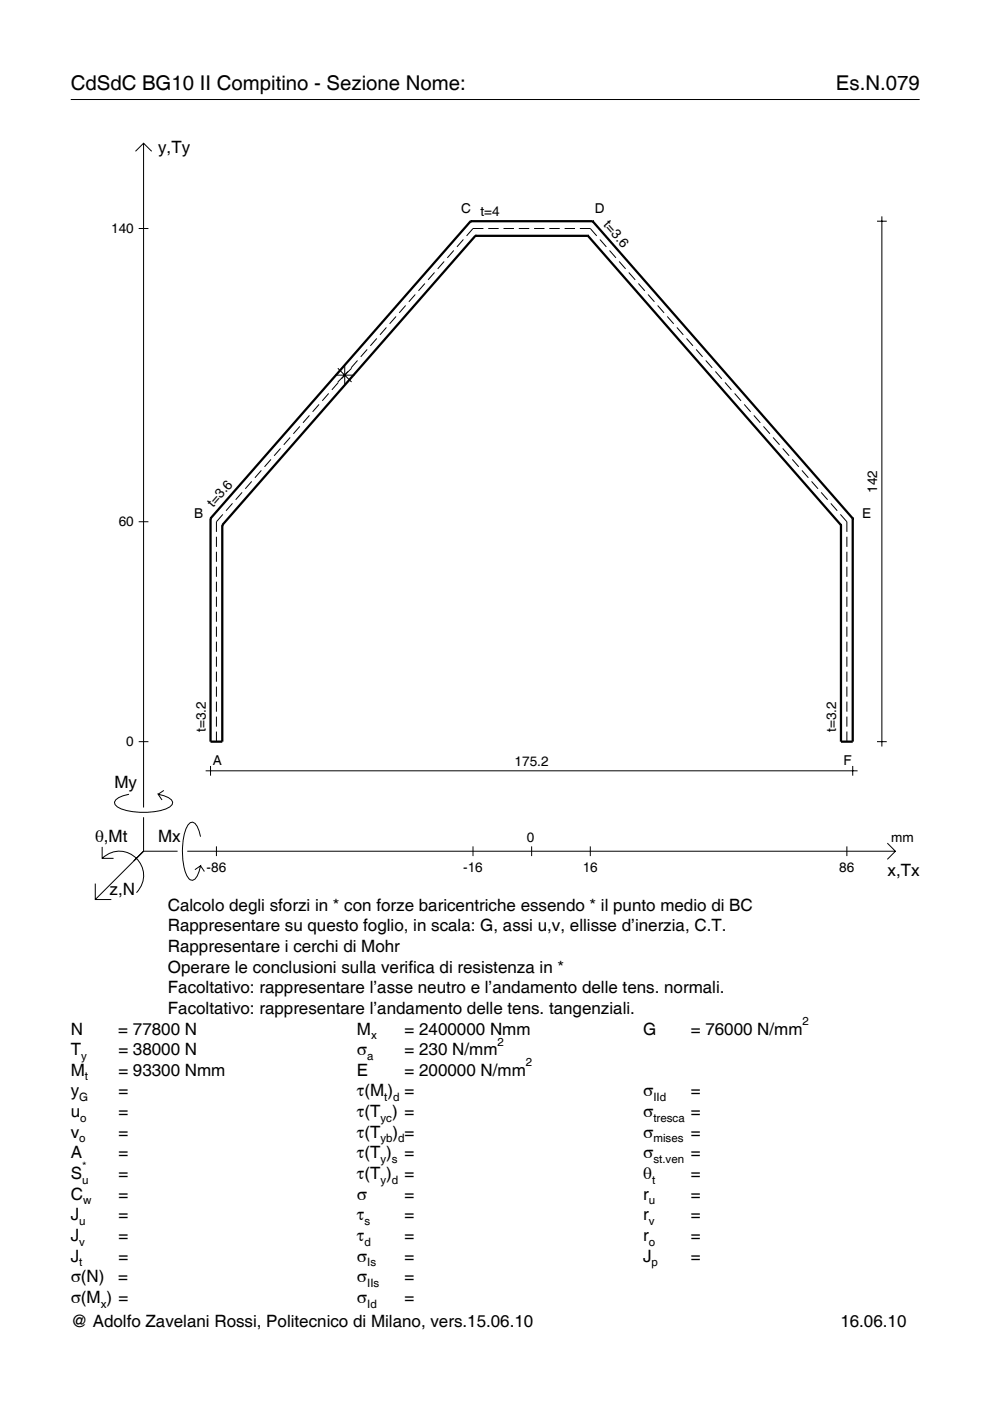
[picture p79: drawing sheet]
<svg xmlns="http://www.w3.org/2000/svg" width="210mm" height="297mm" viewBox="0 0 210 297" stroke-linecap="round" stroke-linejoin="round" font-family="sans-serif">
<defs><g id="words">
<g font-size="4.3">
<text x="15" y="19">CdSdC BG10 II Compitino - Sezione Nome:</text>
<text x="177.2" y="19">Es.N.079</text>
</g>
<g font-size="3.6">
<text x="33.5" y="32.4">y,Ty</text>
<text x="24.3" y="167.1">My</text>
<text x="20.1" y="178.4">θ,Mt</text>
<text x="33.5" y="178.4">Mx</text>
<text x="188.2" y="185.6">x,Tx</text>
<text x="23.2" y="189.7">z,N</text>
<text x="35.6" y="193.1">Calcolo degli sforzi in * con forze baricentriche essendo * il punto medio di BC</text>
<text x="35.6" y="197.5">Rappresentare su questo foglio, in scala: G, assi u,v, ellisse d’inerzia, C.T.</text>
<text x="35.6" y="201.8">Rappresentare i cerchi di Mohr</text>
<text x="35.6" y="206.2">Operare le conclusioni sulla verifica di resistenza in *</text>
<text x="35.6" y="210.6">Facoltativo: rappresentare l’asse neutro e l’andamento delle tens. normali.</text>
<text x="35.6" y="215">Facoltativo: rappresentare l’andamento delle tens. tangenziali.</text>
<text x="15" y="219.3">N</text>
<text x="25.1" y="219.3">= 77800 N</text>
<text x="75.7" y="219.3">M</text>
<text x="85.8" y="219.3">= 2400000 Nmm</text>
<text x="136.4" y="219.3">G</text>
<text x="146.5" y="219.3">= 76000 N/mm</text>
<text x="15" y="223.7">T</text>
<text x="25.1" y="223.7">= 38000 N</text>
<text x="75.7" y="223.7">σ</text>
<text x="85.8" y="223.7">= 230 N/mm</text>
<text x="15" y="228.1">M</text>
<text x="15" y="232.5">y</text>
<text x="25.1" y="228.1">= 93300 Nmm</text>
<text x="25.1" y="232.5">=</text>
<text x="75.7" y="228.1">E</text>
<text x="75.7" y="232.5">τ(M ) =</text>
<text x="85.8" y="228.1">= 200000 N/mm</text>
<text x="136.4" y="232.5">σ</text>
<text x="146.5" y="232.5">=</text>
<text x="15" y="236.8">u</text>
<text x="25.1" y="236.8">=</text>
<text x="75.7" y="236.8">τ(T ) =</text>
<text x="136.4" y="236.8">σ</text>
<text x="146.5" y="236.8">=</text>
<text x="15" y="241.2">v</text>
<text x="15" y="245.6">A</text>
<text x="25.1" y="241.2">=</text>
<text x="25.1" y="245.6">=</text>
<text x="75.7" y="245.6">τ(T )</text>
<text x="75.7" y="241.2">τ(T</text>
<text x="83.3" y="241.2">) =</text>
<text x="85.8" y="245.6">=</text>
<text x="136.4" y="241.2">σ</text>
<text x="136.4" y="245.6">σ</text>
<text x="146.5" y="241.2">=</text>
<text x="146.5" y="245.6">=</text>
<text x="15" y="250">S</text>
<text x="25.1" y="250">=</text>
<text x="75.7" y="250">τ(T )</text>
<text x="85.8" y="250">=</text>
<text x="136.4" y="250">θ</text>
<text x="146.5" y="250">=</text>
<text x="15" y="254.3">C</text>
<text x="25.1" y="254.3">=</text>
<text x="75.7" y="254.3">σ</text>
<text x="85.8" y="254.3">=</text>
<text x="136.4" y="254.3">r</text>
<text x="146.5" y="254.3">=</text>
<text x="15" y="258.7">J</text>
<text x="15" y="263.1">J</text>
<text x="25.1" y="258.7">=</text>
<text x="25.1" y="263.1">=</text>
<text x="75.7" y="258.7">τ</text>
<text x="75.7" y="263.1">τ</text>
<text x="85.8" y="258.7">=</text>
<text x="85.8" y="263.1">=</text>
<text x="136.4" y="258.7">r</text>
<text x="136.4" y="263.1">r</text>
<text x="146.5" y="258.7">=</text>
<text x="146.5" y="263.1">=</text>
<text x="15" y="267.5">J</text>
<text x="25.1" y="267.5">=</text>
<text x="75.7" y="267.5">σ</text>
<text x="85.8" y="267.5">=</text>
<text x="136.4" y="267.5">J</text>
<text x="146.5" y="267.5">=</text>
<text x="15" y="271.8">σ(N)</text>
<text x="25.1" y="271.8">=</text>
<text x="75.7" y="271.8">σ</text>
<text x="85.8" y="271.8">=</text>
<text x="15" y="276.2">σ(M ) =</text>
<text x="15" y="281.4">@ Adolfo Zavelani Rossi, Politecnico di Milano, vers.15.06.10</text>
<text x="75.7" y="276.2">σ</text>
<text x="85.8" y="276.2">=</text>
<text x="178.2" y="281.4">16.06.10</text>
</g>
<g font-size="2.9">
<text x="97.8" y="45.2">C t=4</text>
<text x="126.1" y="45.2">D</text>
<text x="127.8" y="47.8" transform="rotate(49 127.8 47.8)">t=3.6</text>
<text x="23.6" y="49.4">140</text>
<text x="45.2" y="107.7" transform="rotate(-49 45.2 107.7)">t=3.6</text>
<text x="185.9" y="104.5" transform="rotate(-90 185.9 104.5)">142</text>
<text x="25.2" y="111.6">60</text>
<text x="41.2" y="109.9">B</text>
<text x="182.8" y="109.9">E</text>
<text x="43.6" y="155.2" transform="rotate(-90 43.6 155.2)">t=3.2</text>
<text x="177.3" y="155.2" transform="rotate(-90 177.3 155.2)">t=3.2</text>
<text x="26.8" y="158.2">0</text>
<text x="45.1" y="162.2">A</text>
<text x="109.1" y="162.4">175.2</text>
<text x="178.8" y="162.2">F</text>
<text x="111.7" y="178.4">0</text>
<text x="189" y="178.4">mm</text>
<text x="43.8" y="184.9">-86</text>
<text x="98.2" y="184.9">-16</text>
<text x="123.6" y="184.9">16</text>
<text x="178" y="184.9">86</text>
</g>
<g font-size="2.4">
<text x="78.7" y="220.3">x</text>
<text x="105.5" y="221.7">2</text>
<text x="170.2" y="217.3">2</text>
<text x="17.2" y="224.7">y</text>
<text x="77.9" y="224.7">a</text>
<text x="111.5" y="226.1">2</text>
<text x="16.8" y="233.5">G</text>
<text x="18" y="229.1">t</text>
<text x="81.5" y="233.5">t d</text>
<text x="138.5" y="233.5">IId</text>
<text x="17" y="237.8">o</text>
<text x="80.7" y="237.8">yc</text>
<text x="138.5" y="237.8">tresca</text>
<text x="16.8" y="242.2">o</text>
<text x="80.7" y="242.2">yb d</text>
<text x="138.5" y="242.2">mises</text>
<text x="17.4" y="251">u</text>
<text x="17.4" y="248">*</text>
<text x="80.7" y="246.6">y s</text>
<text x="80.7" y="251">y d</text>
<text x="138.2" y="251">t</text>
<text x="138.5" y="246.6">st.ven</text>
<text x="17.6" y="255.3">w</text>
<text x="137.6" y="255.3">u</text>
<text x="16.8" y="259.7">u</text>
<text x="77.3" y="259.7">s</text>
<text x="137.6" y="259.7">v</text>
<text x="16.8" y="264.1">v</text>
<text x="16.8" y="268.5">t</text>
<text x="77.3" y="264.1">d</text>
<text x="77.9" y="268.5">Is</text>
<text x="137.6" y="264.1">o</text>
<text x="138.2" y="268.5">p</text>
<text x="77.9" y="272.8">IIs</text>
<text x="21.4" y="277.2">x</text>
<text x="77.9" y="277.2">Id</text>
</g>
</g></defs>
<g fill="none" stroke="#000" stroke-width=".21">
<path d="M15 21.1h180M28.7 32.1l1.7-1.7 1.8 1.7M30.4 30.4v140.8M29.4 48.4h2.1M92.1 57.8l-1.3 1.5M94.2 55.4l-1.4 1.6M96.2 53.1l-1.4 1.6M98.2 50.8l-1.3 1.5M102.5 48.4h-2.2l-1.4 1.6M103.5 48.4h2.2M106.8 48.4h2.2M110 48.4h2.2"/>
<path d="M113.2 48.4h2.2M116.5 48.4h2.2M119.7 48.4h2.2M122.9 48.4h2.3l1.3 1.6M127.2 50.8l1.4 1.5M129.2 53.1l1.4 1.6M131.3 55.4l1.3 1.6M133.3 57.8l1.4 1.5M185.9 46.9h2.1M187 45.9v112.4M71 79.5h4.1M71.6 78.1l2.9 2.9"/>
<path d="M73.1 77.5v4.1M73.8 78.8l-1.4 1.5M74.5 78.1l-2.9 2.9M75.8 76.4l-1.4 1.6M77.8 74.1l-1.3 1.5M79.9 71.8l-1.4 1.5M81.9 69.4l-1.3 1.6M84 67.1l-1.4 1.6M86 64.8l-1.4 1.5M88 62.4l-1.3 1.6M90.1 60.1l-1.4 1.6M135.4 60.1l1.3 1.6"/>
<path d="M137.4 62.4l1.4 1.6M139.4 64.8l1.4 1.5M141.5 67.1l1.3 1.6M143.5 69.4l1.4 1.6M145.6 71.8l1.3 1.5M147.6 74.1l1.4 1.5M149.6 76.4l1.4 1.6M151.7 78.8l1.3 1.5M55.4 99.7l-1.4 1.6M57.4 97.4l-1.3 1.6M59.5 95.1l-1.4 1.5M61.5 92.7l-1.3 1.6"/>
<path d="M63.6 90.4l-1.4 1.6M65.6 88.1l-1.4 1.5M67.6 85.7l-1.3 1.6M69.7 83.4l-1.4 1.6M71.7 81.1l-1.3 1.5M153.7 81.1l1.4 1.5M155.8 83.4l1.3 1.6M157.8 85.7l1.4 1.6M159.8 88.1l1.4 1.5M161.9 90.4l1.3 1.6M163.9 92.7l1.4 1.6M165.9 95.1l1.4 1.5"/>
<path d="M168 97.4l1.4 1.6M170 99.7l1.4 1.6M29.4 110.6h2.1M45.9 113.8v2.1M45.9 117v2.1M47.2 109.1l-1.3 1.5v2.2M49.3 106.7l-1.4 1.6M51.3 104.4l-1.3 1.6M53.4 102.1l-1.4 1.5M172.1 102.1l1.3 1.5M174.1 104.4l1.4 1.6M176.1 106.7l1.4 1.6"/>
<path d="M178.2 109.1l1.4 1.5v2.2M179.6 113.8v2.1M179.6 117v2.1M45.9 120.1v2.2M45.9 123.3v2.2M45.9 126.5v2.2M45.9 129.7v2.1M45.9 132.9v2.1M45.9 136v2.2M45.9 139.2v2.2M179.6 120.1v2.2M179.6 123.3v2.2"/>
<path d="M179.6 126.5v2.2M179.6 129.7v2.1M179.6 132.9v2.1M179.6 136v2.2M179.6 139.2v2.2M29.4 157.2h2.1M45.9 142.4v2.1M45.9 145.6v2.1M45.9 148.7v2.2M45.9 151.9v2.2M45.9 155.1v2.1M179.6 142.4v2.1"/>
<path d="M179.6 145.6v2.1M179.6 148.7v2.2M179.6 151.9v2.2M179.6 155.1v2.1M185.9 157.2h2.1M21.7 179.6v2.4h2.4M27.3 168.4a3.6 3.6 0 0 0-3 1.7l.1 .5a5.6 5.6 0 0 0 3.8 1.5 13.4 13.4 0 0 0 7.8-1l.5-.5 .1-.5a3.6 3.6 0 0 0-3.1-1.7l.8 1.2M30.4 173.3v7.2M34.7 167.6l-1.2 .8M42.5 177.4a3.6 3.6 0 0 0-1.7-3.1l-.5 .1a5.7 5.7 0 0 0-1.5 3.8 13.9 13.9 0 0 0 1.1 7.9l.4 .4 .5 .1a3.6 3.6 0 0 0 1.7-3l-1.2 .8M43.6 163.4h138.2M44.6 162.4v2.1"/>
<path d="M45.9 179.4v2.1M100.3 179.4v2.1M112.7 179.4v2.1M125.2 179.4v2.1M179.6 179.4v2.1M180.8 162.4v2.1M188.1 178.8l1.7 1.7-1.7 1.7M20.2 187.3v3.4h3.4M21.7 182a5.1 5.1 0 0 1 7.2 0 5.1 5.1 0 0 1 0 7.3M30.4 180.5l-10.2 10.2M30.4 180.5h7.2M39.7 180.5h150.1"/>
<path d="M42.5 183.6l.8 1.2"/>
</g>
<g fill="none" stroke="#000" stroke-width=".48">
<path d="M99.8 46.9h.1M99.8 46.9l-55.2 63M99.8 46.9h25.8M100.8 50h.1M100.8 50l-53.7 61.3M100.8 50h23.9M124.7 50h.1M124.7 50l53.6 61.3M125.6 46.9h.1M125.6 46.9l55.2 63M44.6 109.9h.1M44.6 109.9v47.3h2.5v-45.9"/>
<path d="M47.1 111.3h.1M178.3 111.3h.1M180.8 109.9h.1M180.8 109.9v47.3h-2.5v-45.9"/>
</g>
<use href="#words"/>
</svg>
